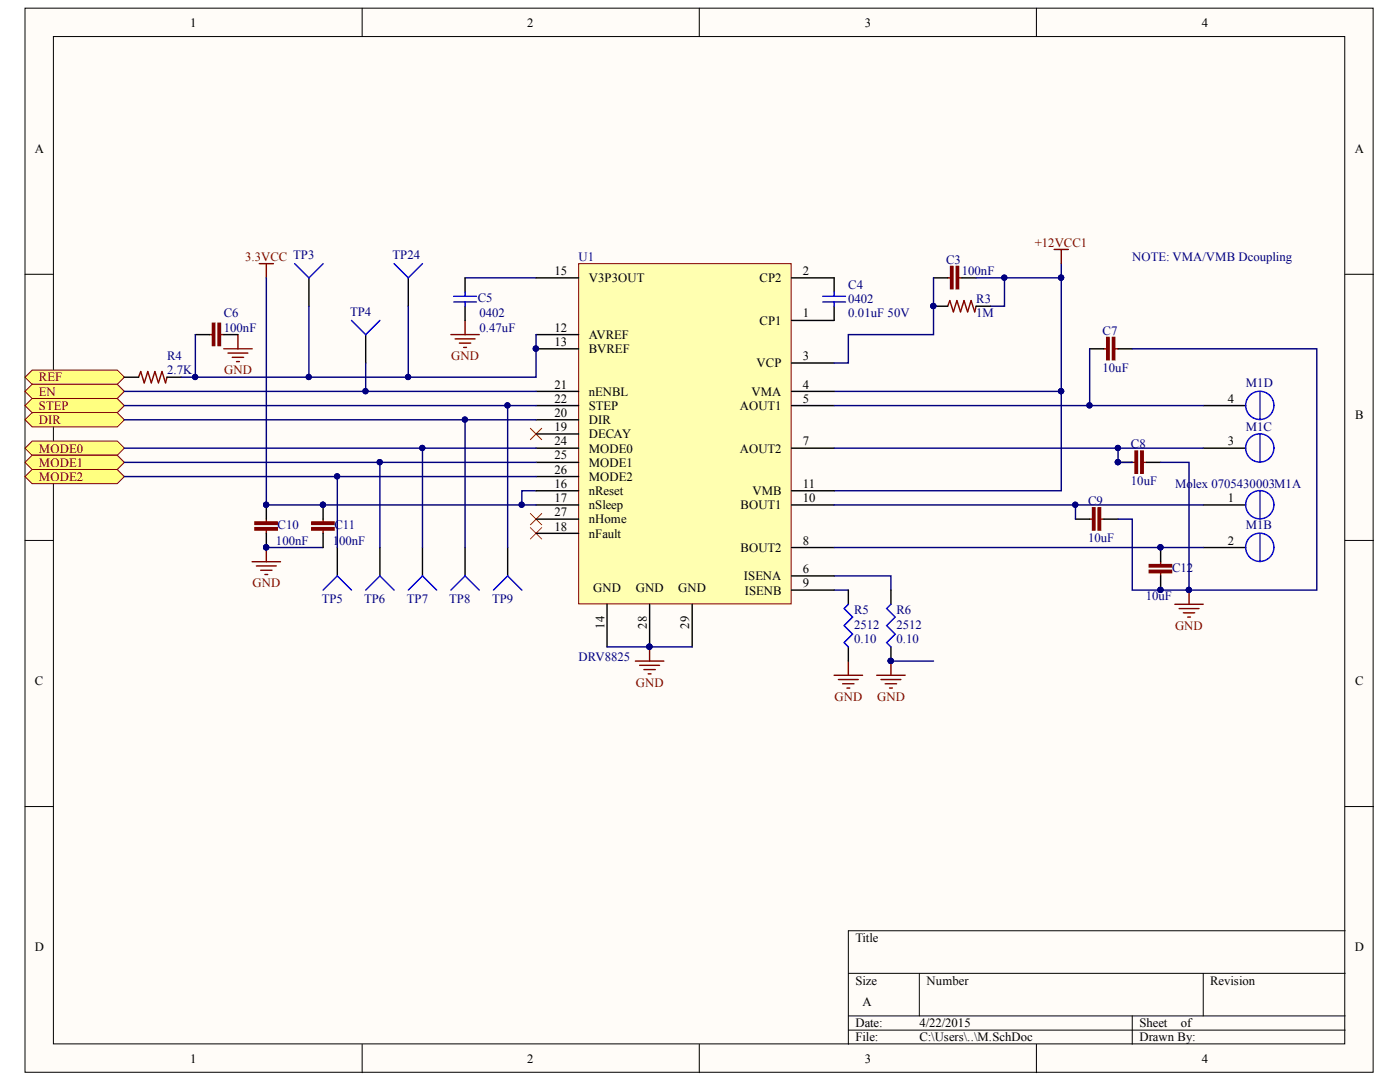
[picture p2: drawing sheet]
<svg xmlns="http://www.w3.org/2000/svg" width="279mm" height="216mm" viewBox="0 0 279 216" stroke-linecap="round" stroke-linejoin="round" font-family="sans-serif">
<defs><g id="words">
<g font-size="2.5">
<text x="38" y="5.3">1</text>
<text x="105.2" y="5.3">2</text>
<text x="172.6" y="5.3">3</text>
<text x="239.8" y="5.3">4</text>
<text x="6.9" y="30.5">A</text>
<text x="270.4" y="30.5">A</text>
<text x="110.7" y="54.9">15</text>
<text x="117.5" y="56.3">V3P3OUT</text>
<text x="151.6" y="56.3">CP2</text>
<text x="160.2" y="54.9">2</text>
<text x="151.6" y="64.8">CP1</text>
<text x="160.2" y="63.3">1</text>
<text x="110.7" y="66.2">12</text>
<text x="110.7" y="69">13</text>
<text x="117.5" y="67.7">AVREF</text>
<text x="117.5" y="70.5">BVREF</text>
<text x="160.2" y="71.9">3</text>
<text x="110.7" y="77.6">21</text>
<text x="151" y="73.3">VCP</text>
<text x="160.2" y="77.6">4</text>
<text x="6.9" y="83.6">B</text>
<text x="110.7" y="83.2">20</text>
<text x="110.7" y="80.3">22</text>
<text x="117.5" y="79">nENBL</text>
<text x="117.5" y="81.8">STEP</text>
<text x="147.6" y="81.8">AOUT1</text>
<text x="150" y="79">VMA</text>
<text x="160.2" y="80.3">5</text>
<text x="245.1" y="80.3">4</text>
<text x="270.4" y="83.6">B</text>
<text x="110.7" y="86">19</text>
<text x="110.7" y="88.9">24</text>
<text x="117.5" y="87.4">DECAY</text>
<text x="117.5" y="84.7">DIR</text>
<text x="160.2" y="88.9">7</text>
<text x="245.1" y="88.9">3</text>
<text x="110.7" y="91.7">25</text>
<text x="110.7" y="94.6">26</text>
<text x="117.5" y="90.3">MODE0</text>
<text x="117.5" y="93.1">MODE1</text>
<text x="117.5" y="96">MODE2</text>
<text x="147.6" y="90.3">AOUT2</text>
<text x="110.7" y="97.3">16</text>
<text x="110.7" y="100.2">17</text>
<text x="117.5" y="98.8">nReset</text>
<text x="117.5" y="101.7">nSleep</text>
<text x="147.8" y="101.7">BOUT1</text>
<text x="150.2" y="98.8">VMB</text>
<text x="160.2" y="100.2">10</text>
<text x="160.2" y="97.3">11</text>
<text x="245.1" y="100.2">1</text>
<text x="110.7" y="105.9">18</text>
<text x="110.7" y="103">27</text>
<text x="117.5" y="107.3">nFault</text>
<text x="117.5" y="104.4">nHome</text>
<text x="147.8" y="110.1">BOUT2</text>
<text x="160.2" y="108.7">8</text>
<text x="245.1" y="108.7">2</text>
<text x="118.3" y="118.1">GND</text>
<text x="126.9" y="118.1">GND</text>
<text x="135.4" y="118.1">GND</text>
<text x="148.5" y="115.8">ISENA</text>
<text x="148.6" y="118.7">ISENB</text>
<text x="160.2" y="114.3">6</text>
<text x="160.2" y="117.2">9</text>
<text x="120.6" y="125.4" transform="rotate(-90 120.6 125.4)">14</text>
<text x="129.1" y="125.4" transform="rotate(-90 129.1 125.4)">28</text>
<text x="137.6" y="125.4" transform="rotate(-90 137.6 125.4)">29</text>
<text x="6.9" y="136.7">C</text>
<text x="270.4" y="136.7">C</text>
<text x="6.9" y="189.8">D</text>
<text x="170.7" y="188">Title</text>
<text x="270.4" y="189.8">D</text>
<text x="170.7" y="196.5">Size</text>
<text x="184.9" y="196.5">Number</text>
<text x="241.5" y="196.5">Revision</text>
<text x="172.2" y="200.8">A</text>
<text x="170.7" y="205">Date:</text>
<text x="170.7" y="207.8">File:</text>
<text x="183.5" y="205">4/22/2015</text>
<text x="183.5" y="207.8">C:\Users\..\M.SchDoc</text>
<text x="227.4" y="205">Sheet</text>
<text x="227.4" y="207.8">Drawn By:</text>
<text x="235.7" y="205">of</text>
<text x="38" y="212.1">1</text>
<text x="105.2" y="212.1">2</text>
<text x="172.6" y="212.1">3</text>
<text x="239.8" y="212.1">4</text>
</g>
<g font-size="2.5" fill="#800000">
<text x="48.9" y="52">3.3VCC TP3</text>
<text x="206.5" y="49.2">+12VCC1</text>
<text x="90" y="71.9">GND</text>
<text x="7.8" y="76.1">RE</text>
<text x="11" y="76.1">F</text>
<text x="44.8" y="74.7">GND</text>
<text x="7.8" y="79">EN</text>
<text x="7.8" y="81.8">ST</text>
<text x="10.7" y="81.8">EP</text>
<text x="7.8" y="84.7">DIR</text>
<text x="7.8" y="90.3">MODE0</text>
<text x="7.8" y="93.1">MODE1</text>
<text x="7.8" y="96">MODE2</text>
<text x="50.4" y="117.2">GND</text>
<text x="234.5" y="125.7">GND</text>
<text x="126.9" y="137">GND</text>
<text x="166.6" y="139.9">GND</text>
<text x="175" y="139.9">GND</text>
</g>
<g font-size="2.5" fill="#000080">
<text x="78.3" y="51.8">TP24</text>
<text x="115.5" y="52">U1</text>
<text x="188.8" y="52.6">C3</text>
<text x="226" y="52">NOTE: VMA/VMB Dcoupling</text>
<text x="169.3" y="57.7">C4</text>
<text x="191.9" y="54.9">100nF</text>
<text x="44.7" y="63.3">C6</text>
<text x="69.9" y="63.1">TP4</text>
<text x="95.3" y="60.3">C5</text>
<text x="95.7" y="63.3">0402</text>
<text x="169.3" y="60.6">0402</text>
<text x="169.3" y="63.3">0.01uF 50V</text>
<text x="194.8" y="63.3">1M</text>
<text x="194.8" y="60.6">R3</text>
<text x="33.3" y="71.9">R4</text>
<text x="44.7" y="66.2">100nF</text>
<text x="95.7" y="66.2">0.47uF</text>
<text x="220" y="66.8">C7</text>
<text x="33.3" y="74.7">2.7K</text>
<text x="220" y="74.2">10uF</text>
<text x="248.6" y="77.3">M1D</text>
<text x="225.7" y="89.5">C8</text>
<text x="248.6" y="86">M1C</text>
<text x="217.2" y="100.8">C9</text>
<text x="225.7" y="96.8">10uF</text>
<text x="234.5" y="97.3">Molex 0705430003M1A</text>
<text x="55.4" y="105.5">C10</text>
<text x="66.7" y="105.5">C11</text>
<text x="248.6" y="105.5">M1B</text>
<text x="55.1" y="108.7">100nF</text>
<text x="66.4" y="108.7">100nF</text>
<text x="217.2" y="108.2">10uF</text>
<text x="228.7" y="119.8">10uF</text>
<text x="233.9" y="114.1">C12</text>
<text x="64.2" y="120.3">TP5</text>
<text x="72.7" y="120.3">TP6</text>
<text x="81.2" y="120.3">TP7</text>
<text x="89.7" y="120.3">TP8</text>
<text x="98.2" y="120.3">TP9</text>
<text x="170.5" y="122.5">R5</text>
<text x="170.5" y="125.4">2512</text>
<text x="178.9" y="122.5">R6</text>
<text x="178.9" y="125.4">2512</text>
<text x="115.5" y="131.9">DRV8825</text>
<text x="170.5" y="128.2">0.10</text>
<text x="178.9" y="128.2">0.10</text>
</g>
</g></defs>
<g fill="#fffcf8" stroke="#000" stroke-width=".2">
<path d="M5 1.6h269v212.4h-269z"/>
<path d="M10.7 7.3h257.7v201h-257.7z"/>
</g>
<g fill="none" stroke="#000" stroke-width=".2">
<path d="M72.3 1.6v5.7M139.6 1.6v5.7M206.8 1.6v5.7M5 54.7h5.7M268.5 54.7h5.6M5 107.8h5.7M268.5 107.8h5.6M5 160.9h5.7M268.5 160.9h5.6M169.3 194.2h99.2M183.5 194.2v8.5M240.1 194.2v8.5"/>
<path d="M268.5 185.7h-99.2v22.7M72.3 208.4v5.6M139.6 208.4v5.6M169.3 202.7h99.2M169.3 205.5h99.2M206.8 208.4v5.6M226 202.7v5.7"/>
</g>
<g fill="none" stroke="#800000" stroke-width=".28">
<path d="M51.7 52.6h2.9M53.2 52.6v2.8M90 66.8h5.6M90.8 67.6h4M91.7 68.5h2.2M92.5 69.3h.6M92.8 63.9v2.9M126.8 131.9h5.7M127.7 132.8h3.9M128.5 133.6h2.3M129.4 134.5h.5M129.6 129.1v2.8"/>
<path d="M166.5 134.7h5.6M167.3 135.6h4M168.2 136.4h2.2M169 137.3h.6M169.3 131.9v2.8M175 134.7h5.6M175.8 135.6h4M176.7 136.4h2.2M177.5 137.3h.6M177.8 131.9v2.8"/>
</g>
<g fill="#000080" stroke="#000080" stroke-width=".2">
<circle cx="129.6" cy="129" r=".52"/>
<circle cx="177.8" cy="131.9" r=".52"/>
<circle cx="200.4" cy="55.4" r=".52"/>
<circle cx="211.8" cy="55.4" r=".52"/>
<circle cx="211.8" cy="78.1" r=".52"/>
</g>
<path d="M240.1 89.4h8.5M240.1 80.9h8.5M240.1 100.8h8.5M240.1 109.3h8.5" fill="none" stroke="#000" stroke-width=".28"/>
<g fill="none" stroke="#00f" stroke-width=".28">
<path d="M251.5 78.1v5.7M251.5 86.6v5.7M251.5 97.9v5.7M251.5 106.4v5.7"/>
<circle cx="251.4" cy="89.4" r="2.82"/>
<circle cx="251.4" cy="80.9" r="2.82"/>
<circle cx="251.4" cy="100.7" r="2.82"/>
<circle cx="251.4" cy="109.2" r="2.82"/>
</g>
<path d="M92.8 55.4h14.2M200.5 55.4v5.7h-2.9M211.8 52.6v25.5M166.5 78.1h45.3M211.8 78.1v19.8h-45.3M166.5 114.9h11.3v2.8M166.5 117.7h2.8" fill="none" stroke="#000080" stroke-width=".28"/>
<path d="M105.8 85.5l2.3 2.2M108.1 85.5l-2.3 2.2M105.8 105.3l2.3 2.3M105.8 102.5l2.3 2.2M108.1 105.3l-2.3 2.3M108.1 102.5l-2.3 2.2" fill="none" stroke="#f00" stroke-width=".2"/>
<g fill="#ffff80" stroke="#800000" stroke-width=".2">
<path d="M5 75.3l1.4-1.4h17l1.4 1.4-1.4 1.4h-17z" fill-rule="evenodd"/>
<path d="M5 78.1l1.4-1.4h17l1.4 1.4-1.4 1.4h-17z" fill-rule="evenodd"/>
<path d="M5 80.9l1.4-1.4h17l1.4 1.4-1.4 1.4h-17z" fill-rule="evenodd"/>
<path d="M5 83.8l1.4-1.5h17l1.4 1.5-1.4 1.4h-17z" fill-rule="evenodd"/>
<path d="M5 89.4l1.4-1.4h17l1.4 1.4-1.4 1.4h-17z" fill-rule="evenodd"/>
<path d="M5 92.3l1.4-1.5h17l1.4 1.5-1.4 1.4h-17z" fill-rule="evenodd"/>
<path d="M5 95.1l1.4-1.4h17l1.4 1.4-1.4 1.4h-17z" fill-rule="evenodd"/>
</g>
<g fill="none" stroke="#800000" stroke-width=".28">
<path d="M210.4 49.8h2.8M211.8 49.8v2.8M44.7 69.6h5.6M45.5 70.5h4M46.4 71.3h2.2M47.2 72.2h.6M47.5 66.8v2.8M189.1 61.1l.5-1.1 .7 2.2 .7-2.2 .7 2.2 .7-2.2 .7 2.2 .7-2.2 .7 2.2 .3-1.1M220.3 69.6h.6M222.6 69.6h.5M226 92.3h.5M228.2 92.3h.6"/>
<path d="M50.3 112.1h5.7M51.2 112.9h3.9M52 113.8h2.3M52.9 114.6h.5M53.2 109.3v2.8M217.5 103.6h.5M219.7 103.6h.6M231.6 112.1v.6M231.6 114.4v.5M237.3 117.7v2.9M234.5 120.6h5.6M235.3 121.4h4"/>
<path d="M236.2 122.3h2.2M237 123.1h.6"/>
</g>
<g fill="none" stroke="#000" stroke-width=".28">
<path d="M61.7 55.4v5.7M73 66.8v5.6M186.3 61.1h2.8M194.8 61.1h2.8M217.5 69.6h2.8M223.1 69.6h2.9M223.1 92.3h2.9M228.8 92.3h2.8M67.3 109.3v5.6M75.8 109.3v5.6M84.3 109.3v5.6M92.8 109.3v5.6"/>
<path d="M101.3 109.3v5.6M214.6 103.6h2.9M220.3 103.6h2.8M231.6 109.3v2.8M231.6 114.9v2.8"/>
</g>
<path d="M58.8 52.6l2.9 2.8 2.8-2.8M70.1 63.9l2.9 2.9 2.8-2.9M64.5 117.7l2.8-2.8 2.8 2.8M73 117.7l2.8-2.8 2.8 2.8M81.5 117.7l2.8-2.8 2.8 2.8M90 117.7l2.8-2.8 2.8 2.8M98.5 117.7l2.8-2.8 2.8 2.8" fill="none" stroke="#00f" stroke-width=".28"/>
<g fill="none" stroke="#000080" stroke-width=".28">
<path d="M61.7 61.1v14.2M73 72.4v5.7M217.5 69.6v11.3M226 69.6h36.8v48.1h-36.8v-14.1h-2.9M67.3 95.1v14.2M75.8 92.3v17M84.3 89.4v19.9M92.8 83.8v25.5M101.3 80.9v28.4M107 97.9h-2.9v2.9M223.1 89.4v2.9h2.9M231.6 92.3h5.7v25.4"/>
<path d="M53.2 109.3h11.3M214.6 100.8v2.8M177.8 131.9h8.5"/>
</g>
<g fill="#000080" stroke="#000080" stroke-width=".2">
<circle cx="67.3" cy="95" r=".52"/>
<circle cx="75.8" cy="92.2" r=".52"/>
<circle cx="84.3" cy="89.4" r=".52"/>
<circle cx="92.8" cy="83.7" r=".52"/>
<circle cx="101.3" cy="80.9" r=".52"/>
<circle cx="72.9" cy="78.1" r=".52"/>
<circle cx="104.1" cy="100.7" r=".52"/>
<circle cx="61.6" cy="75.2" r=".52"/>
<circle cx="231.6" cy="109.2" r=".52"/>
<circle cx="231.6" cy="117.7" r=".52"/>
<circle cx="223.1" cy="92.2" r=".52"/>
<circle cx="223.1" cy="89.4" r=".52"/>
<circle cx="214.6" cy="100.7" r=".52"/>
<circle cx="217.4" cy="80.9" r=".52"/>
<circle cx="237.3" cy="117.7" r=".52"/>
<circle cx="177.8" cy="131.9" r=".52"/>
<circle cx="186.3" cy="61.1" r=".52"/>
<circle cx="53.1" cy="109.2" r=".52"/>
</g>
<g fill="#800000" stroke="#800000" stroke-width=".28">
<path d="M229.4 113.8h4.4v.5h-4.4z"/>
<path d="M229.4 112.7h4.4v.4h-4.4z"/>
<path d="M219.2 101.3h.4v4.5h-.4z"/>
<path d="M218 101.3h.5v4.5h-.5z"/>
<path d="M227.7 90h.4v4.4h-.4z"/>
<path d="M226.5 90h.5v4.4h-.5z"/>
<path d="M222 67.3h.5v4.5h-.5z"/>
<path d="M220.9 67.3h.4v4.5h-.4z"/>
</g>
<path d="M115.5 52.6h42.4v67.9h-42.4z" fill="#ffffb0" stroke="#800000" stroke-width=".2"/>
<g fill="none" stroke="#000" stroke-width=".28">
<path d="M81.5 55.4v5.7M92.8 55.4v2.9M107 55.4h8.5M158 55.4h8.5v2.9M186.3 55.4h2.8M192 55.4h2.8M24.8 75.3h2.9M33.3 75.3h2.9M39 66.8h2.8M44.7 66.8h2.8M92.8 61.1v2.8M107 78.1h8.5"/>
<path d="M107 66.8h8.5M107 69.6h8.5M158 72.4h8.5M158 78.1h8.5M166.5 61.1v2.8h-8.5M107 80.9h8.5M107 89.4h8.5M107 97.9h8.5M107 86.6h8.5M107 83.8h8.5M107 92.3h8.5M107 95.1h8.5"/>
<path d="M158 80.9h8.5M158 89.4h8.5M158 97.9h8.5M53.2 100.8v2.8M53.2 106.4v2.9M64.5 100.8v2.8M64.5 106.4v2.9M107 100.8h8.5M107 106.4h8.5M107 103.6h8.5M158 114.9h8.5M158 109.3h8.5"/>
<path d="M158 117.7h8.5M158 100.8h8.5M169.3 117.7v2.9M177.8 117.7v2.9M121.1 120.6v8.5M129.6 120.6v8.5M138.1 120.6v8.5M169.3 129.1v2.8M177.8 129.1v2.8"/>
</g>
<g fill="#000080" stroke="#000080" stroke-width=".2">
<circle cx="106.9" cy="69.6" r=".52"/>
<circle cx="129.6" cy="129" r=".52"/>
<circle cx="67.3" cy="95" r=".52"/>
<circle cx="75.8" cy="92.2" r=".52"/>
<circle cx="84.3" cy="89.4" r=".52"/>
<circle cx="92.8" cy="83.7" r=".52"/>
<circle cx="101.3" cy="80.9" r=".52"/>
<circle cx="72.9" cy="78.1" r=".52"/>
<circle cx="231.6" cy="109.2" r=".52"/>
<circle cx="214.6" cy="100.7" r=".52"/>
<circle cx="223.1" cy="89.4" r=".52"/>
<circle cx="217.4" cy="80.9" r=".52"/>
<circle cx="53.1" cy="100.7" r=".52"/>
<circle cx="53.1" cy="109.2" r=".52"/>
<circle cx="64.4" cy="100.7" r=".52"/>
<circle cx="104.1" cy="100.7" r=".52"/>
<circle cx="186.3" cy="61.1" r=".52"/>
<circle cx="200.4" cy="55.4" r=".52"/>
<circle cx="211.8" cy="55.4" r=".52"/>
<circle cx="177.8" cy="131.9" r=".52"/>
<circle cx="81.4" cy="75.2" r=".52"/>
<circle cx="38.9" cy="75.2" r=".52"/>
<circle cx="61.6" cy="75.2" r=".52"/>
</g>
<g fill="none" stroke="#000080" stroke-width=".28">
<path d="M53.2 55.4v45.4h53.8M186.3 55.4v11.4h-17v5.6h-2.8M194.8 55.4h17M24.8 78.1h82.2M36.2 75.3h2.8M39 66.8v8.5h68v-8.5M81.5 61.1v14.2M24.8 95.1h82.2M24.8 92.3h82.2M24.8 89.4h82.2M24.8 83.8h82.2M24.8 80.9h82.2"/>
<path d="M166.5 89.4h73.6M166.5 80.9h73.6M166.5 109.3h73.6M166.5 100.8h73.6M121.1 129.1h17"/>
</g>
<path d="M189.1 55.4h.6M191.4 55.4h.6M27.7 75.3l.4-1.2 .7 2.3 .7-2.3 .7 2.3 .7-2.3 .7 2.3 .7-2.3 .7 2.3 .3-1.1M41.8 66.8h.6M44.1 66.8h.6M53.2 103.6v.6M53.2 105.9v.5M64.5 103.6v.6M64.5 105.9v.5" fill="none" stroke="#800000" stroke-width=".28"/>
<g fill="#800000" stroke="#800000" stroke-width=".28">
<path d="M50.9 105.3h4.4v.5h-4.4z"/>
<path d="M50.9 104.2h4.4v.4h-4.4z"/>
<path d="M62.2 105.3h4.5v.5h-4.5z"/>
<path d="M62.2 104.2h4.5v.4h-4.5z"/>
<path d="M42.4 64.5h.5v4.5h-.5z"/>
<path d="M43.5 64.5h.5v4.5h-.5z"/>
<path d="M190.8 53.2h.5v4.4h-.5z"/>
<path d="M189.7 53.2h.5v4.4h-.5z"/>
</g>
<path d="M78.6 52.6l2.9 2.8 2.8-2.8M90.5 59.1h4.6M92.8 58.3v.8M164.2 59.1h4.5M166.5 58.3v.8M90.5 60.3h4.6M92.8 60.3v.8M164.2 60.3h4.5M166.5 60.3v.8M169.3 120.6l-.8 .8 1.7 1.7-1.7 1.7 1.7 1.7-1.7 1.7 .8 .9M177.8 120.6l-.8 .8 1.7 1.7-1.7 1.7 1.7 1.7-1.7 1.7 .8 .9" fill="none" stroke="#00f" stroke-width=".28"/>
<use href="#words"/>
</svg>
